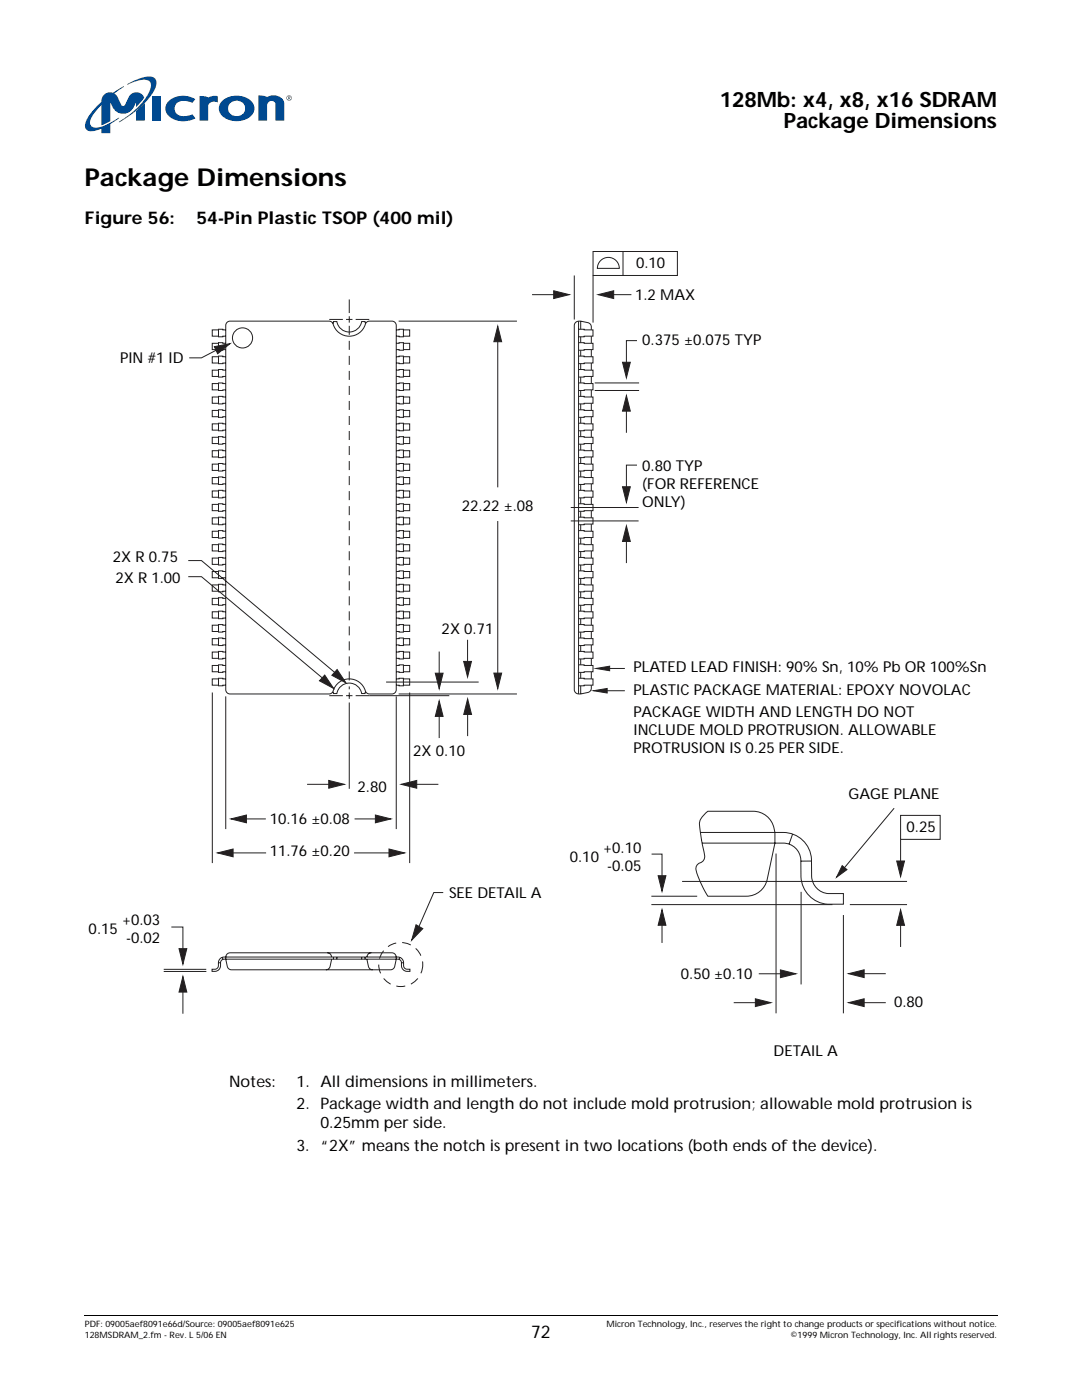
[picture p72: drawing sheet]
<svg xmlns="http://www.w3.org/2000/svg" width="216mm" height="279mm" viewBox="0 0 216 279" stroke-linecap="round" stroke-linejoin="round" font-family="sans-serif">
<defs><g id="words">
<text font-size="4.9" x="16.9" y="37.1">Package Dimensions</text>
<g font-size="4.2">
<text x="143.6" y="21.3">128Mb: x4, x8, x16 SDRAM</text>
<text x="156.4" y="25.5">Package Dimensions</text>
</g>
<g font-size="3.5">
<text x="16.9" y="44.7">Figure 56:</text>
<text x="39.2" y="44.7">54-Pin Plastic TSOP (400 mil)</text>
<text x="106" y="267">72</text>
</g>
<g font-size="3.2">
<text x="45.7" y="216.9">Notes:</text>
<text x="59.2" y="221.3">2. Package width and length do not include mold protrusion; allowable mold protrusion is</text>
<text x="59.2" y="216.9">1. All dimensions in millimeters.</text>
<text x="63.9" y="225.2">0.25mm per side.</text>
<text x="59.2" y="229.6">3. “2X” means the notch is present in two locations (both ends of the device).</text>
</g>
<g font-size="3">
<text x="126.9" y="53.5">0.10</text>
<text x="126.7" y="59.9">1.2 MAX</text>
<text x="128.2" y="68.8">0.375 ±0.075 TYP</text>
<text x="24" y="72.4">PIN #1 ID</text>
<text x="128.2" y="94">0.80 TYP</text>
<text x="92.2" y="101.9">22.22 ±.08</text>
<text x="128.2" y="97.6">(FOR REFERENCE</text>
<text x="128.2" y="101.2">ONLY)</text>
<text x="22.5" y="112.1">2X R 0.75</text>
<text x="23" y="116.3">2X R 1.00</text>
<text x="88.1" y="126.6">2X 0.71</text>
<text x="126.4" y="134.1">PLATED LEAD FINISH: 90% Sn, 10% Pb OR 100%Sn</text>
<text x="126.4" y="138.6">PLASTIC PACKAGE MATERIAL: EPOXY NOVOLAC</text>
<text x="126.4" y="143.1">PACKAGE WIDTH AND LENGTH DO NOT</text>
<text x="126.4" y="146.7">INCLUDE MOLD PROTRUSION. ALLOWABLE</text>
<text x="82.5" y="150.8">2X 0.10</text>
<text x="126.4" y="150.3">PROTRUSION IS 0.25 PER SIDE.</text>
<text x="71.4" y="158">2.80</text>
<text x="169.3" y="159.5">GAGE PLANE</text>
<text x="53.8" y="164.4">10.16 ±0.08</text>
<text x="180.9" y="166">0.25</text>
<text x="53.8" y="170.9">11.76 ±0.20</text>
<text x="113.7" y="172.1">0.10</text>
<text x="120.4" y="170.3">+0.10</text>
<text x="121.2" y="173.9">-0.05</text>
<text x="89.6" y="179.3">SEE DETAIL A</text>
<text x="24.4" y="184.6">+0.03</text>
<text x="17.7" y="186.4">0.15</text>
<text x="25.2" y="188.2">-0.02</text>
<text x="135.9" y="195.4">0.50 ±0.10</text>
<text x="178.4" y="201.1">0.80</text>
<text x="154.4" y="210.7">DETAIL A</text>
</g>
<g font-size="1.8">
<text x="16.9" y="264.9">PDF: 09005aef8091e66d/Source: 09005aef8091e625</text>
<text x="16.9" y="267">128MSDRAM_2.fm - Rev. L 5/06 EN</text>
<text x="121" y="264.9">Micron Technology, Inc., reserves the right to change products or specifications without notice.</text>
<text x="157.8" y="267">©1999 Micron Technology, Inc. All rights reserved.</text>
</g>
</g></defs>
<path d="M16.8 262.4l.1 .2z" fill="#000"/>
<path d="M16.9 262.5h182.2" fill="none" stroke="#000" stroke-width=".2"/>
<g fill="#fff">
<path d="M16.9 28h182.1v1.7h-182.1z"/>
<path d="M16.9 15.3h41.5v11.3h-41.5z"/>
</g>
<g fill="#004990">
<path d="M33.8 20a4.6 4.6 0 0 1 5.2-.2l-.6 .7a2.9 2.9 0 0 0-3.3 .3 1.6 1.6 0 0 0 .1 1.8 1.6 1.6 0 0 0 1.8 .6l1.4-.4 .6 .8a4.7 4.7 0 0 1-5.6-.8 2.01 2.01 0 0 1 .4-2.8z"/>
<path d="M51.5 19.1a2.24 2.24 0 0 1 1.8 .3l.6-.3a2.42 2.42 0 0 1 2.7 1.1l.1 3.9h-1.7v-3.3a.85 .85 0 0 0-1-.7 .85 .85 0 0 0-.7 .9v3.1h-1.8z"/>
<path d="M30.4 19.2h1.7v4.9h-1.7z"/>
<path d="M39.8 19.2l1.3 .1 .4 .2 1-.4 1 .1v1.2l-.5-.1a1.18 1.18 0 0 0-1.5 .8v3h-1.7z"/>
<path d="M27.1 22.1l1.8-1.6v3.6h-1.8z"/>
<path d="M46.1 20.5a1.68 1.68 0 0 1 2.1-.1 1.68 1.68 0 0 1 .5 2.1 1.69 1.69 0 0 1-2.3 .5 1.69 1.69 0 0 1-.6-2.2zM44.5 20a2.11 2.11 0 0 0 .5 3.7 4.4 4.4 0 0 0 5.4-.9 2.13 2.13 0 0 0-1-3.2 4.6 4.6 0 0 0-4.9 .4z"/>
</g>
<path d="M25.4 16.8a9.2 9.2 0 0 1 4.9-1.5 1.26 1.26 0 0 1 .8 1.8 14 14 0 0 1-4.9 5.7l-2.5 1.6 .4-.4a14.8 14.8 0 0 0 5.9-6.3 1.22 1.22 0 0 0-.1-1.3 1.22 1.22 0 0 0-1.3-.5l-1.2 .2-2 .8z" fill="#00817a"/>
<g fill="#004990">
<path d="M20.7 18.9a2.18 2.18 0 0 1 1.9-.4l2.1-1.3-1.9 1.5 .7 .7 .8 1.6 .4 .1 .3-.2a3.3 3.3 0 0 1 1.5-2.3 1.55 1.55 0 0 1 2.2 1l-1.6 1.8v-1a2.8 2.8 0 0 1-2.5 2.3 2.34 2.34 0 0 1-2.2-1.5l-.4-.8v3.8l-1.8 .8v-4.1l-.7 .8a5 5 0 0 0-1.5 3 1.14 1.14 0 0 0 1.4 .8 18 18 0 0 0 4.4-2l-1.8 1.3v1.8h-1.8v-.9a3.7 3.7 0 0 1-2.8 .3 1.36 1.36 0 0 1-.2-1.8 11.1 11.1 0 0 1 3-3.9 1.78 1.78 0 0 1 .5-1.4z"/>
<path d="M57.1 19.6a.55 .55 0 0 1 1.1 0 .55 .55 0 0 1-1.1 0zM57.2 19.6a.45 .45 0 0 0 .9 0 .45 .45 0 0 0-.9 0zM57.5 19.2l.4 .1-.1 .3 .2 .3-.3-.3-.2 .3zM57.6 19.3v.2h.2v-.2z"/>
</g>
<path d="M17.7 50.1h180.5v161.3h-180.5z" fill="#fff"/>
<g fill="none" stroke="#231f20" stroke-width=".2">
<path d="M130 178.9h9.1M130 170.5h2.1v4.7M136.1 175.9h44.9M139.8 166.1h16.5a5.6 5.6 0 0 1 5.6 5.4v3.4a3.6 3.6 0 0 0 3.4 3.4h3v2.2a8.6 8.6 0 0 1-5.5-.7 5.8 5.8 0 0 1-3-4.8v-3.4a3.5 3.5 0 0 0-3.5-3.3h-16.2M140.6 162.5l.6-.6h9.1a4.4 4.4 0 0 1 4.3 4.2v2.2l-1.5 7.2a4.2 4.2 0 0 1-4.2 3.4h-7.7a18.5 18.5 0 0 1-2.3-5.7 1.4 1.4 0 0 1 1.1-1.2 2.34 2.34 0 0 0 .3-2.6l-.6-3.4a3.1 3.1 0 0 1 .9-3.5zM154.9 170.3v31.9M158.2 166.5l-.7 2M159.8 178v18.5M161.9 171.8l-2.1 .1M179.7 162.7h7.9v4.8h-7.9zM130 180.5h36.1M168.3 182.6v19.6"/>
<path d="M169.6 180.5h11.4"/>
</g>
<path d="M131.3 174.8h1.6l-.8 3.1z" fill="#231f20"/>
<path d="M131.3 174.8h1.6l-.8 3.1zM132.1 184.2v4" fill="none" stroke="#231f20" stroke-width=".2"/>
<path d="M132.1 181.5l.8 3.2h-1.6z" fill="#231f20"/>
<path d="M179.7 167.5v4.8M132.1 181.5l.8 3.2h-1.6z" fill="none" stroke="#231f20" stroke-width=".2"/>
<path d="M178.9 171.8h1.6l-.8 3.1z" fill="#231f20"/>
<path d="M178.9 171.8h1.6l-.8 3.1zM179.7 184.2v4.8" fill="none" stroke="#231f20" stroke-width=".2"/>
<path d="M179.7 181.6l.8 3.1h-1.6z" fill="#231f20"/>
<path d="M179.7 181.6l.8 3.1h-1.6zM146.4 200.1h4.8" fill="none" stroke="#231f20" stroke-width=".2"/>
<path d="M150.7 199.3l3.1 .8-3.1 .8z" fill="#231f20"/>
<path d="M150.7 199.3l3.1 .8-3.1 .8zM172 200.1h4.7" fill="none" stroke="#231f20" stroke-width=".2"/>
<path d="M169.3 200.1l3.1-.8v1.6z" fill="#231f20"/>
<path d="M172 194.3h4.7M169.3 200.1l3.1-.8v1.6z" fill="none" stroke="#231f20" stroke-width=".2"/>
<path d="M169.3 194.3l3.1-.8v1.6z" fill="#231f20"/>
<path d="M151.4 194.3h4.8M169.3 194.3l3.1-.8v1.6z" fill="none" stroke="#231f20" stroke-width=".2"/>
<path d="M155.7 193.6l3.1 .7-3.1 .8z" fill="#231f20"/>
<path d="M178.4 161.3l-10.1 12.1M155.7 193.6l3.1 .7-3.1 .8z" fill="none" stroke="#231f20" stroke-width=".2"/>
<path d="M168 172.8l1 .8-2.1 1.5z" fill="#231f20"/>
<path d="M127.1 68h-2.1v4.8M168 172.8l1 .8-2.1 1.5z" fill="none" stroke="#231f20" stroke-width=".2"/>
<path d="M124.2 72.3h1.6l-.8 3.1z" fill="#231f20"/>
<path d="M124.2 72.3h1.6l-.8 3.1z" fill="none" stroke="#231f20" stroke-width=".2"/>
<path d="M42.8 69.2l3.1-.6-2.5 2z" fill="#231f20"/>
<path d="M42.8 69.2l3.1-.6-2.5 2z" fill="none" stroke="#231f20" stroke-width=".2"/>
<path d="M83 184.6l1.4 .7-2.3 2.3z" fill="#231f20"/>
<path d="M83 184.6l1.4 .7-2.3 2.3z" fill="none" stroke="#231f20" stroke-width=".2"/>
<path d="M67.3 133.6l1.7 2.7-2.8-1.5z" fill="#231f20"/>
<g fill="none" stroke="#231f20" stroke-width=".2">
<path d="M118.3 50.2h16.9v4.8h-16.9zM119.8 52a2.19 2.19 0 0 1 2.4-.5 2.19 2.19 0 0 1 1.4 2.1h-4.4l.1-.6zM124.3 50.2v4.8M43.2 69.9l-3 1.5h-2.4M43.6 65.8h-1.2v1.3h1.2M43.6 68.5h-1.2v1.3h1.2M43.6 71.2h-1.2v1.2h1.2M43.6 73.9h-1.2v1.2h1.2M43.6 76.6h-1.2v1.2h1.2M43.6 79.2h-1.2v1.3h1.2M45 65.8l-1.4-.1v1.5l1.4-.1M45 68.5l-1.4-.1v1.5l1.4-.1"/>
<path d="M45 71.2l-1.4-.1v1.5l1.4-.2M45 73.9l-1.4-.2v1.6l1.4-.2M45 76.6l-1.4-.2v1.5l1.4-.1M45 79.2l-1.4-.1v1.5l1.4-.1M45.3 64.3l.6-.2h19.8a1.15 1.15 0 0 1 1 1.2 3.4 3.4 0 0 0 3.5 1.8 3.4 3.4 0 0 0 2.8-2.6l.7-.4h4.5a.85 .85 0 0 1 .9 .8v72.7a.85 .85 0 0 1-.9 .9h-4.5a1.15 1.15 0 0 1-1-1.2 3.4 3.4 0 0 0-3.5-1.8 3.4 3.4 0 0 0-2.8 2.6l-.7 .4h-19.8a.85 .85 0 0 1-.9-.9v-72.7zM66.4 64.6l.1-.4h.7a2.51 2.51 0 0 0 2.5 2.1 2.51 2.51 0 0 0 2.5-2.1h.6l.2 .4M79.1 65.8l1.4-.1v1.5l-1.4-.1M79.1 68.5l1.4-.1v1.5l-1.4-.1M79.1 71.2l1.4-.1v1.5l-1.4-.2M79.1 73.9l1.4-.2v1.6l-1.4-.2M79.1 76.6l1.4-.2v1.5l-1.4-.1M79.1 79.2l1.4-.1v1.5l-1.4-.1"/>
<path d="M80.5 65.8h1.2v1.3h-1.2M80.5 68.5h1.2v1.3h-1.2M80.5 71.2h1.2v1.2h-1.2M80.5 73.9h1.2v1.2h-1.2M80.5 76.6h1.2v1.2h-1.2M80.5 79.2h1.2v1.3h-1.2M115.9 64.1v74.4M118 65.8a1.11 1.11 0 0 0-.7-1.4l-1.4-.3h-.6a.85 .85 0 0 0-.7 .9v72.6a.99 .99 0 0 0 1.3 .9l1.4-.3a.85 .85 0 0 0 .7-.8v-.7M118 67.1v1.4M118 69.8v1.4M118 72.4v1.5M118 75.1v1.5"/>
<path d="M118 77.8v1.4M43.6 81.9h-1.2v1.3h1.2M43.6 84.6h-1.2v1.2h1.2M43.6 87.3h-1.2v1.2h1.2M43.6 89.9h-1.2v1.3h1.2M43.6 92.6h-1.2v1.3h1.2M43.6 95.3h-1.2v1.3h1.2M43.6 98h-1.2v1.2h1.2M45 81.9l-1.4-.1v1.5l1.4-.1M45 84.6l-1.4-.1v1.5l1.4-.2M45 87.3l-1.4-.2v1.5l1.4-.1M45 89.9l-1.4-.1v1.5l1.4-.1"/>
<path d="M45 92.6l-1.4-.1v1.5l1.4-.1M45 95.3l-1.4-.1v1.5l1.4-.1M45 98l-1.4-.1v1.5l1.4-.2M79.1 81.9l1.4-.1v1.5l-1.4-.1M79.1 84.6l1.4-.1v1.5l-1.4-.2M79.1 87.3l1.4-.2v1.5l-1.4-.1M79.1 89.9l1.4-.1v1.5l-1.4-.1M79.1 92.6l1.4-.1v1.5l-1.4-.1M79.1 95.3l1.4-.1v1.5l-1.4-.1M79.1 98l1.4-.1v1.5l-1.4-.2M80.5 81.9h1.2v1.3h-1.2M80.5 84.6h1.2v1.2h-1.2"/>
<path d="M80.5 87.3h1.2v1.2h-1.2M80.5 89.9h1.2v1.3h-1.2M80.5 92.6h1.2v1.3h-1.2M80.5 95.3h1.2v1.3h-1.2M80.5 98h1.2v1.2h-1.2M118 80.5v1.4M118 83.2v1.4M118 85.8v1.5M118 88.5v1.4M118 91.2v1.4M118 93.9v1.4M118 96.6v1.4"/>
<path d="M118 99.2v1.5M37.6 111.9h2.6l27.1 22.7M43.6 100.7h-1.2v1.2h1.2M43.6 103.3h-1.2v1.3h1.2M43.6 106h-1.2v1.3h1.2M43.6 108.7h-1.2v1.3h1.2M43.6 111.4h-1.2v1.2h1.2M43.6 114.1h-1.2v1.2h1.2M43.6 116.7h-1.2v1.3h1.2M43.6 119.4h-1.2v1.3h1.2M45 100.7l-1.4-.2v1.5l1.4-.1M45 103.3l-1.4-.1v1.5l1.4-.1"/>
<path d="M45 106l-1.4-.1v1.5l1.4-.1M45 108.7l-1.4-.1v1.5l1.4-.1M45 111.4l-1.4-.1v1.5l1.4-.2M45 114.1l-1.4-.2v1.5l1.4-.1M45 116.7l-1.4-.1v1.5l1.4-.1M45 119.4l-1.4-.1v1.5l1.4-.1M79.1 100.7l1.4-.2v1.5l-1.4-.1M79.1 103.3l1.4-.1v1.5l-1.4-.1M79.1 106l1.4-.1v1.5l-1.4-.1M79.1 108.7l1.4-.1v1.5l-1.4-.1M79.1 111.4l1.4-.1v1.5l-1.4-.2M79.1 114.1l1.4-.2v1.5l-1.4-.1"/>
<path d="M79.1 116.7l1.4-.1v1.5l-1.4-.1M79.1 119.4l1.4-.1v1.5l-1.4-.1M80.5 100.7h1.2v1.2h-1.2M80.5 103.3h1.2v1.3h-1.2M80.5 106h1.2v1.3h-1.2M80.5 108.7h1.2v1.3h-1.2M80.5 111.4h1.2v1.2h-1.2M80.5 114.1h1.2v1.2h-1.2M80.5 116.7h1.2v1.3h-1.2M80.5 119.4h1.2v1.3h-1.2M118 101.9v1.4M118 104.6v1.4"/>
<path d="M118 107.3v1.4M118 110v1.4M118 112.6v1.5M118 115.3v1.4M118 118v1.4M43.6 122.1h-1.2v1.2h1.2M43.6 124.8h-1.2v1.2h1.2M43.6 127.5h-1.2v1.2h1.2M43.6 130.1h-1.2v1.3h1.2M43.6 132.8h-1.2v1.3h1.2M43.6 135.5h-1.2v1.2h1.2M45 122.1l-1.4-.1v1.5l1.4-.2"/>
<path d="M45 124.8l-1.4-.2v1.6l1.4-.2M45 127.5l-1.4-.2v1.5l1.4-.1M45 130.1l-1.4-.1v1.5l1.4-.1M45 132.8l-1.4-.1v1.5l1.4-.1M45 135.5l-1.4-.1v1.5l1.4-.2M45 139v26.5M66.5 138.1v.3h.7a2.51 2.51 0 0 1 2.5-2.1 2.51 2.51 0 0 1 2.5 2.1h.6l.1-.3M67.3 133.6l1.7 2.7-2.8-1.5zM79.1 122.1l1.4-.1v1.5l-1.4-.2M79.1 124.8l1.4-.2v1.6l-1.4-.2M79.1 127.5l1.4-.2v1.5l-1.4-.1M79.1 130.1l1.4-.1v1.5l-1.4-.1"/>
<path d="M79.1 132.8l1.4-.1v1.5l-1.4-.1M79.1 135.5l1.4-.1v1.5l-1.4-.2M79.1 139v26.5M80.5 122.1h1.2v1.2h-1.2M80.5 124.8h1.2v1.2h-1.2M80.5 127.5h1.2v1.2h-1.2M80.5 130.1h1.2v1.3h-1.2M80.5 132.8h1.2v1.3h-1.2M80.5 135.5h1.2v1.2h-1.2M118 120.7v1.4M118 123.3v1.5M118 126v1.5"/>
<path d="M118 128.7v1.4M118 131.4v1.4M118 134.1v1.4M88.4 178.1h-1.8l-3.6 8.2M32.7 193.9h8.5M32.7 193.5h8.5M43.6 192.1h.4M43.8 191.4l.6-.3 .3-.1h34.7a1.3 1.3 0 0 1 1.1 1.8 .71 .71 0 0 0 .7 .6h.6v.5a1.37 1.37 0 0 1-1.4-.4 1.37 1.37 0 0 1-.3-1.4 .7 .7 0 0 0-.7-.7h-34.7a.7 .7 0 0 0-.7 .7 1.38 1.38 0 0 1-1.7 1.8v-.5h.6a.72 .72 0 0 0 .7-.6v-.7zM44.3 191.1l.2 .4M45.4 190.3l.5-.1h32.3a.98 .98 0 0 1 .9 1.2l-.3 1.5a.85 .85 0 0 1-.9 .6h-31.7a.85 .85 0 0 1-.8-.6l-.4-1.9zM65.3 190.2a.88 .88 0 0 1 .9 .8M66.2 191.4l-.3 1.5a.85 .85 0 0 1-.9 .6"/>
<path d="M66.5 191v.4M67.2 191v.4M72.2 191v.4M72.8 191v.4M73.2 191.4l.3 1.5a.85 .85 0 0 0 .8 .6M74.1 190.2a.88 .88 0 0 0-.9 .8M79.8 191.1l-.2 .4M80.5 192.1h-.4"/>
<circle cx="48.4" cy="67.4" r="2.01"/>
</g>
<path d="M64.8 134.7l1.8 2.7-2.9-1.5z" fill="#231f20"/>
<g fill="none" stroke="#231f20" stroke-width=".2">
<path d="M69.7 59.8v2.7M114.6 55v8.8M118.3 55v9.4M65.7 63.7h2.7M69.1 63.7h1.2M69.7 63.1v1.3M71 63.7h2.7M79.5 64.1h23.6M118.7 76.4h8.8M118.7 77.9h8.8M37.6 115.1h2.6l24.6 20.6M42.4 138.2v34"/>
<path d="M64.8 134.7l1.8 2.7-2.9-1.5zM65.7 138.8h2.7M69.1 138.8h1.2M69.7 138.2v1.3M71 138.8h18.7M77 136.1h18.5M79.5 138.5h23.6M81.7 138.2v34M69.7 140.2v17.2M93.3 142.1v4.8"/>
</g>
<g fill="none" stroke="#231f20" stroke-width=".2" stroke-dasharray="1.8 1.2" stroke-linecap="butt">
<path d="M69.7 65v72.6"/>
<circle cx="80" cy="192.5" r="4.4"/>
</g>
<path d="M93.3 139.5l.8 3.1h-1.6z" fill="#231f20"/>
<path d="M93.3 139.5l.8 3.1h-1.6zM87.6 142.5v4.8" fill="none" stroke="#231f20" stroke-width=".2"/>
<path d="M87.6 139.9l.8 3.1h-1.5z" fill="#231f20"/>
<path d="M87.6 139.9l.8 3.1h-1.5zM87.6 130v4.8" fill="none" stroke="#231f20" stroke-width=".2"/>
<path d="M86.9 134.4h1.5l-.8 3.1z" fill="#231f20"/>
<path d="M86.9 134.4h1.5l-.8 3.1zM93.3 127.7v4.8" fill="none" stroke="#231f20" stroke-width=".2"/>
<path d="M92.5 132h1.6l-.8 3.1z" fill="#231f20"/>
<path d="M99.3 104v30.8M92.5 132h1.6l-.8 3.1z" fill="none" stroke="#231f20" stroke-width=".2"/>
<path d="M98.5 134.3h1.6l-.8 3.1z" fill="#231f20"/>
<path d="M125 81.6v4.8M98.5 134.3h1.6l-.8 3.1z" fill="none" stroke="#231f20" stroke-width=".2"/>
<path d="M125 78.9l.8 3.2h-1.6z" fill="#231f20"/>
<path d="M125 78.9l.8 3.2h-1.6zM127.1 92.8h-2.1v4.8" fill="none" stroke="#231f20" stroke-width=".2"/>
<path d="M124.2 97.1h1.6l-.8 3.2z" fill="#231f20"/>
<path d="M124.2 97.1h1.6l-.8 3.2zM125 107.6v4.8" fill="none" stroke="#231f20" stroke-width=".2"/>
<path d="M125 104.9l.8 3.2h-1.6z" fill="#231f20"/>
<path d="M99.3 67.7v29.6M125 104.9l.8 3.2h-1.6z" fill="none" stroke="#231f20" stroke-width=".2"/>
<path d="M99.3 65.1l.8 3.1h-1.6z" fill="#231f20"/>
<path d="M99.3 65.1l.8 3.1h-1.6zM48.7 163.4h4.3" fill="none" stroke="#231f20" stroke-width=".2"/>
<path d="M46.1 163.4l3.1-.7v1.5z" fill="#231f20"/>
<path d="M46 170.2h7.1M46.1 163.4l3.1-.7v1.5z" fill="none" stroke="#231f20" stroke-width=".2"/>
<path d="M43.4 170.2l3.1-.8v1.6z" fill="#231f20"/>
<path d="M82.7 156.5h4.8M43.4 170.2l3.1-.8v1.6z" fill="none" stroke="#231f20" stroke-width=".2"/>
<path d="M80 156.5l3.2-.7v1.5z" fill="#231f20"/>
<path d="M61.3 156.5h4.8M80 156.5l3.2-.7v1.5z" fill="none" stroke="#231f20" stroke-width=".2"/>
<path d="M65.6 155.8l3.1 .7-3.1 .8z" fill="#231f20"/>
<path d="M65.6 155.8l3.1 .7-3.1 .8zM70.7 170.2h7.4" fill="none" stroke="#231f20" stroke-width=".2"/>
<path d="M77.6 169.4l3.1 .8-3.1 .8z" fill="#231f20"/>
<path d="M106.2 58.8h4.8M77.6 169.4l3.1 .8-3.1 .8z" fill="none" stroke="#231f20" stroke-width=".2"/>
<path d="M110.5 58l3.1 .8-3.1 .8z" fill="#231f20"/>
<path d="M110.5 58l3.1 .8-3.1 .8zM122 58.8h4" fill="none" stroke="#231f20" stroke-width=".2"/>
<path d="M119.3 58.8l3.2-.8v1.6z" fill="#231f20"/>
<path d="M119.3 58.8l3.2-.8v1.6zM70.8 163.4h4.6" fill="none" stroke="#231f20" stroke-width=".2"/>
<path d="M74.9 162.7l3.1 .7-3.1 .8z" fill="#231f20"/>
<path d="M74.9 162.7l3.1 .7-3.1 .8zM36.5 197.5v4.8" fill="none" stroke="#231f20" stroke-width=".2"/>
<path d="M36.5 194.9l.8 3.1h-1.6z" fill="#231f20"/>
<path d="M34.2 185h2.3v4.8M36.5 194.9l.8 3.1h-1.6z" fill="none" stroke="#231f20" stroke-width=".2"/>
<path d="M35.7 189.3h1.6l-.8 3.1z" fill="#231f20"/>
<path d="M117.9 135.5v1.2M35.7 189.3h1.6l-.8 3.1z" fill="none" stroke="#231f20" stroke-width=".2"/>
<path d="M115.4 135.4l2.9 .1v1.2l-2.9 .2z" fill="#fff"/>
<path d="M115.4 135.4l2.9 .1v1.2l-2.9 .2M117.9 132.8v1.3" fill="none" stroke="#231f20" stroke-width=".2"/>
<path d="M115.4 132.7l2.9 .1v1.3l-2.9 .1z" fill="#fff"/>
<path d="M115.4 132.7l2.9 .1v1.3l-2.9 .1M117.9 130.1v1.3" fill="none" stroke="#231f20" stroke-width=".2"/>
<path d="M115.4 130l2.9 .1v1.3l-2.9 .1z" fill="#fff"/>
<path d="M115.4 130l2.9 .1v1.3l-2.9 .1M117.9 127.5v1.2" fill="none" stroke="#231f20" stroke-width=".2"/>
<path d="M115.4 127.3l2.9 .2v1.2l-2.9 .1z" fill="#fff"/>
<path d="M115.4 127.3l2.9 .2v1.2l-2.9 .1M117.9 124.8v1.2" fill="none" stroke="#231f20" stroke-width=".2"/>
<path d="M115.4 124.6l2.9 .2v1.2l-2.9 .2z" fill="#fff"/>
<path d="M115.4 124.6l2.9 .2v1.2l-2.9 .2M117.9 122.1v1.2" fill="none" stroke="#231f20" stroke-width=".2"/>
<path d="M115.4 122l2.9 .1v1.2l-2.9 .2z" fill="#fff"/>
<path d="M117.9 119.4v1.3M115.4 122l2.9 .1v1.2l-2.9 .2" fill="none" stroke="#231f20" stroke-width=".2"/>
<path d="M115.4 119.3l2.9 .1v1.3l-2.9 .1z" fill="#fff"/>
<path d="M115.4 119.3l2.9 .1v1.3l-2.9 .1M117.9 116.7v1.3" fill="none" stroke="#231f20" stroke-width=".2"/>
<path d="M115.4 116.6l2.9 .1v1.3l-2.9 .1z" fill="#fff"/>
<path d="M115.4 116.6l2.9 .1v1.3l-2.9 .1M117.9 114.1v1.2" fill="none" stroke="#231f20" stroke-width=".2"/>
<path d="M115.4 113.9l2.9 .2v1.2l-2.9 .1z" fill="#fff"/>
<path d="M115.4 113.9l2.9 .2v1.2l-2.9 .1M117.9 111.4v1.2" fill="none" stroke="#231f20" stroke-width=".2"/>
<path d="M115.4 111.3l2.9 .1v1.2l-2.9 .2z" fill="#fff"/>
<path d="M115.4 111.3l2.9 .1v1.2l-2.9 .2M117.9 108.7v1.3" fill="none" stroke="#231f20" stroke-width=".2"/>
<path d="M115.4 108.6l2.9 .1v1.3l-2.9 .1z" fill="#fff"/>
<path d="M115.4 108.6l2.9 .1v1.3l-2.9 .1M117.9 106v1.3" fill="none" stroke="#231f20" stroke-width=".2"/>
<path d="M115.4 105.9l2.9 .1v1.3l-2.9 .1z" fill="#fff"/>
<path d="M115.4 105.9l2.9 .1v1.3l-2.9 .1M117.9 103.3v1.3" fill="none" stroke="#231f20" stroke-width=".2"/>
<path d="M115.4 103.2l2.9 .1v1.3l-2.9 .1z" fill="#fff"/>
<path d="M115.4 103.2l2.9 .1v1.3l-2.9 .1M117.9 100.7v1.2" fill="none" stroke="#231f20" stroke-width=".2"/>
<path d="M115.4 100.5l2.9 .2v1.2l-2.9 .1z" fill="#fff"/>
<path d="M117.9 98v1.2M115.4 100.5l2.9 .2v1.2l-2.9 .1" fill="none" stroke="#231f20" stroke-width=".2"/>
<path d="M115.4 97.9l2.9 .1v1.2l-2.9 .2z" fill="#fff"/>
<path d="M115.4 97.9l2.9 .1v1.2l-2.9 .2M117.9 95.3v1.3" fill="none" stroke="#231f20" stroke-width=".2"/>
<path d="M115.4 95.2l2.9 .1v1.3l-2.9 .1z" fill="#fff"/>
<path d="M115.4 95.2l2.9 .1v1.3l-2.9 .1M117.9 92.6v1.3" fill="none" stroke="#231f20" stroke-width=".2"/>
<path d="M115.4 92.5l2.9 .1v1.3l-2.9 .1z" fill="#fff"/>
<path d="M115.4 92.5l2.9 .1v1.3l-2.9 .1M117.9 89.9v1.3" fill="none" stroke="#231f20" stroke-width=".2"/>
<path d="M115.4 89.8l2.9 .1v1.3l-2.9 .1z" fill="#fff"/>
<path d="M115.4 89.8l2.9 .1v1.3l-2.9 .1M117.9 87.3v1.2" fill="none" stroke="#231f20" stroke-width=".2"/>
<path d="M115.4 87.1l2.9 .2v1.2l-2.9 .1z" fill="#fff"/>
<path d="M115.4 87.1l2.9 .2v1.2l-2.9 .1M117.9 84.6v1.2" fill="none" stroke="#231f20" stroke-width=".2"/>
<path d="M115.4 84.5l2.9 .1v1.2l-2.9 .2z" fill="#fff"/>
<path d="M115.4 84.5l2.9 .1v1.2l-2.9 .2M117.9 81.9v1.3" fill="none" stroke="#231f20" stroke-width=".2"/>
<path d="M115.4 81.8l2.9 .1v1.3l-2.9 .1z" fill="#fff"/>
<path d="M117.9 79.2v1.3M115.4 81.8l2.9 .1v1.3l-2.9 .1" fill="none" stroke="#231f20" stroke-width=".2"/>
<path d="M115.4 79.1l2.9 .1v1.3l-2.9 .1z" fill="#fff"/>
<path d="M115.4 79.1l2.9 .1v1.3l-2.9 .1M117.9 76.6v1.2" fill="none" stroke="#231f20" stroke-width=".2"/>
<path d="M115.4 76.4l2.9 .2v1.2l-2.9 .1z" fill="#fff"/>
<path d="M115.4 76.4l2.9 .2v1.2l-2.9 .1M117.9 73.9v1.2" fill="none" stroke="#231f20" stroke-width=".2"/>
<path d="M115.4 73.7l2.9 .2v1.2l-2.9 .2z" fill="#fff"/>
<path d="M115.4 73.7l2.9 .2v1.2l-2.9 .2M117.9 71.2v1.2" fill="none" stroke="#231f20" stroke-width=".2"/>
<path d="M115.4 71.1l2.9 .1v1.2l-2.9 .2z" fill="#fff"/>
<path d="M115.4 71.1l2.9 .1v1.2l-2.9 .2M117.9 68.5v1.3" fill="none" stroke="#231f20" stroke-width=".2"/>
<path d="M115.4 68.4l2.9 .1v1.3l-2.9 .1z" fill="#fff"/>
<path d="M115.4 68.4l2.9 .1v1.3l-2.9 .1M117.9 65.8v1.3" fill="none" stroke="#231f20" stroke-width=".2"/>
<path d="M115.4 65.7l2.9 .1v1.3l-2.9 .1z" fill="#fff"/>
<path d="M115.4 65.7l2.9 .1v1.3l-2.9 .1M115.4 64.1v74.4M121.5 133.4h3.2" fill="none" stroke="#231f20" stroke-width=".2"/>
<path d="M118.9 133.4l2.7-.4v.9z" fill="#231f20"/>
<path d="M118.9 133.4l2.7-.4v.9zM120.6 137.9h4.1" fill="none" stroke="#231f20" stroke-width=".2"/>
<path d="M118.4 137.9l2.8-.5v.9z" fill="#231f20"/>
<path d="M118.4 137.9l2.8-.5v.9z" fill="none" stroke="#231f20" stroke-width=".2"/>
<path d="M113.9 101.3h13.5M113.9 104h13.5" fill="none" stroke="#231f20" stroke-width=".2" stroke-dasharray="38.1 8.4 8.4 38.1 8.4 8.4" stroke-dashoffset=".3" stroke-linecap="butt"/>
<use href="#words"/>
</svg>
